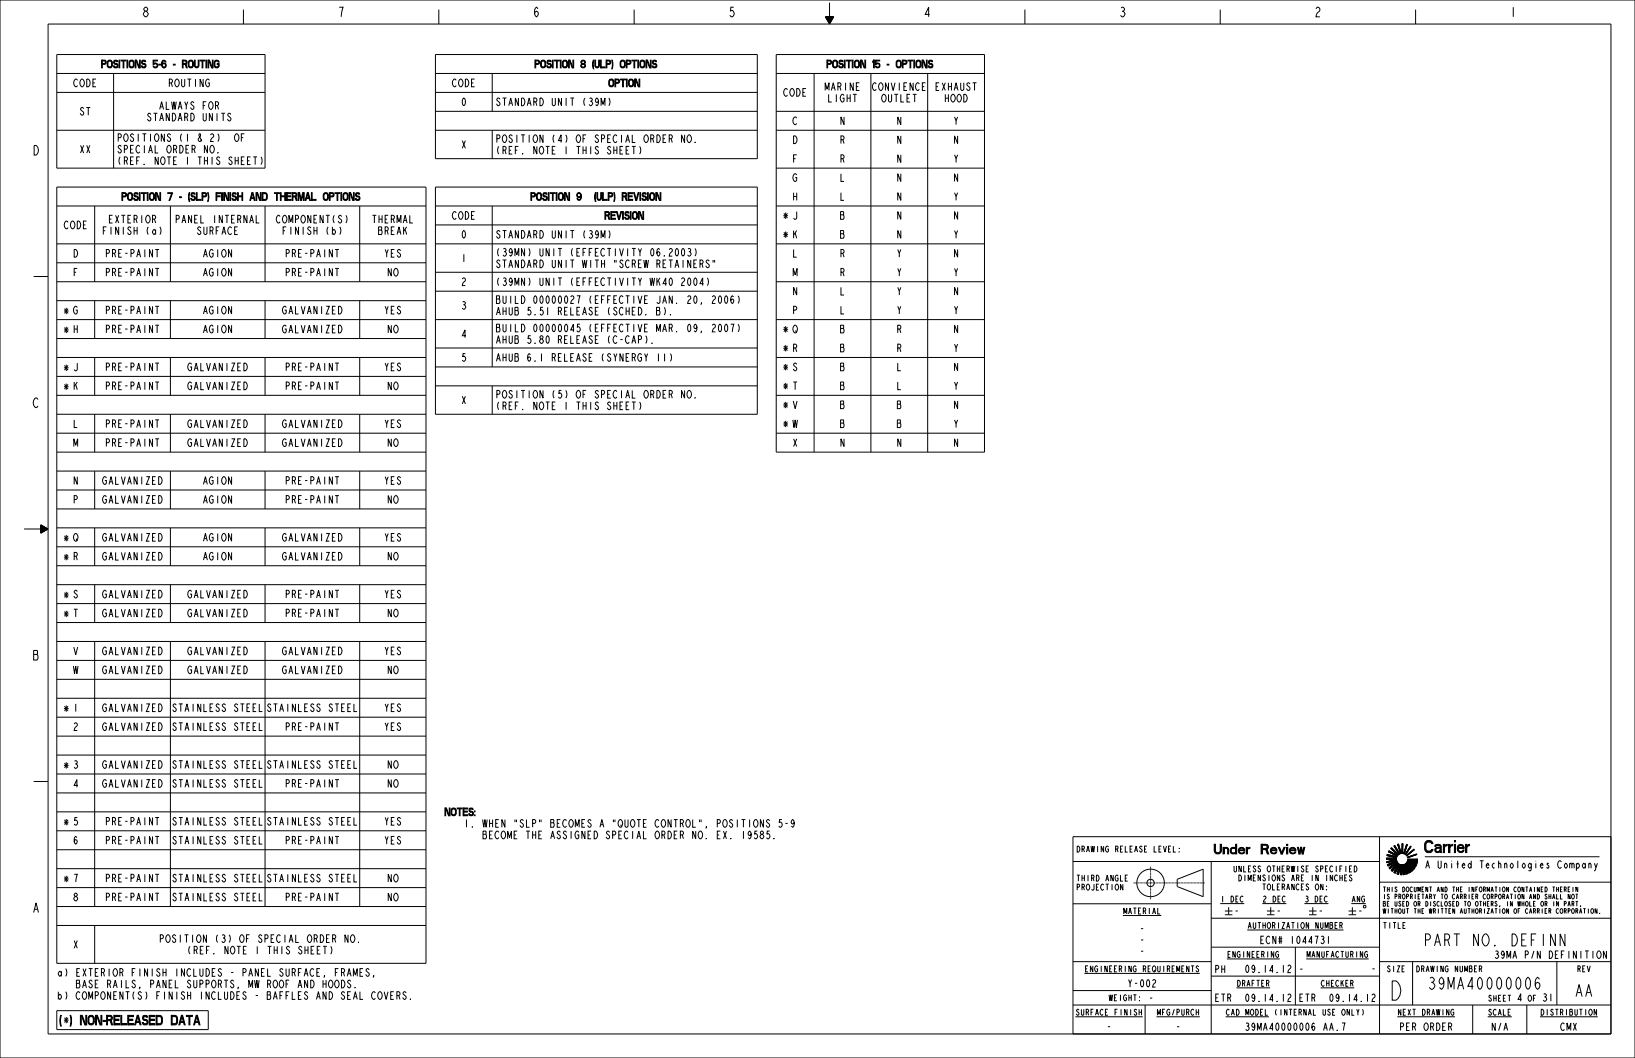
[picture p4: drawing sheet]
<svg xmlns="http://www.w3.org/2000/svg" width="864mm" height="559mm" viewBox="0 0 864 559" stroke-linecap="round" stroke-linejoin="round" font-family="sans-serif">
<defs><g id="words">
<text font-size="13.2" x="733" y="528">D</text>
<g font-size="8.3">
<text x="752" y="450">Carrier</text>
<text x="753" y="500">PART NO. DEFINN</text>
<text x="755" y="523">39MA40000006</text>
<text x="832" y="526">AA</text>
</g>
<g font-size="6.6">
<text x="75" y="9">8</text>
<text x="178" y="9">7</text>
<text x="281" y="9">6</text>
<text x="385" y="9">5</text>
<text x="488" y="9">4</text>
<text x="591" y="9">3</text>
<text x="694" y="9">2</text>
<text x="797" y="9">1</text>
<text x="17" y="82">D</text>
<text x="17" y="215">C</text>
<text x="17" y="349">B</text>
<text x="641" y="451">Under</text>
<text x="671" y="451">Review</text>
<text x="17" y="482">A</text>
</g>
<g font-size="6.5">
<text x="413" y="116">*</text>
<text x="413" y="126">*</text>
<text x="33" y="167">*</text>
<text x="33" y="177">*</text>
<text x="413" y="176">*</text>
<text x="413" y="186">*</text>
<text x="33" y="197">*</text>
<text x="413" y="196">*</text>
<text x="33" y="207">*</text>
<text x="413" y="206">*</text>
<text x="413" y="216">*</text>
<text x="413" y="226">*</text>
<text x="33" y="287">*</text>
<text x="33" y="297">*</text>
<text x="33" y="317">*</text>
<text x="33" y="327">*</text>
<text x="33" y="377">*</text>
<text x="33" y="407">*</text>
<text x="33" y="437">*</text>
<text x="33" y="467">*</text>
<text x="32" y="541">( ) NON-RELEASED DATA</text>
<text x="33" y="541">*</text>
</g>
<g font-size="5.3">
<text x="49" y="36">POSITIONS 5-6 - ROUTING</text>
<text x="277" y="36">POSITION 8 (ULP) OPTIONS</text>
<text x="432" y="36">POSITION 15 - OPTIONS</text>
<text x="39" y="46">CODE</text>
<text x="89" y="46">ROUTING</text>
<text x="239" y="46">CODE</text>
<text x="320" y="46">OPTION</text>
<text x="435" y="48">MARINE</text>
<text x="461" y="48">CONVIENCE</text>
<text x="494" y="48">EXHAUST</text>
<text x="414" y="51">CODE</text>
<text x="437" y="54">LIGHT</text>
<text x="465" y="54">OUTLET</text>
<text x="499" y="54">HOOD</text>
<text x="84" y="58">ALWAYS FOR</text>
<text x="243" y="56">0</text>
<text x="262" y="56">STANDARD UNIT (39M)</text>
<text x="42" y="61">ST</text>
<text x="78" y="64">STANDARD UNITS</text>
<text x="418" y="66">C</text>
<text x="443" y="66">N</text>
<text x="473" y="66">N</text>
<text x="503" y="66">Y</text>
<text x="62" y="75">POSITIONS (1</text>
<text x="104" y="75">&amp; 2)</text>
<text x="123" y="75">OF</text>
<text x="262" y="75">POSITION (4) OF SPECIAL ORDER NO.</text>
<text x="418" y="76">D</text>
<text x="443" y="76">R</text>
<text x="473" y="76">N</text>
<text x="503" y="76">N</text>
<text x="42" y="81">XX</text>
<text x="62" y="81">SPECIAL ORDER NO.</text>
<text x="243" y="78">X</text>
<text x="262" y="81">(REF. NOTE 1 THIS SHEET)</text>
<text x="62" y="87">(REF. NOTE 1 THIS SHEET)</text>
<text x="418" y="86">F</text>
<text x="443" y="86">R</text>
<text x="473" y="86">N</text>
<text x="503" y="86">Y</text>
<text x="418" y="96">G</text>
<text x="443" y="96">L</text>
<text x="473" y="96">N</text>
<text x="503" y="96">N</text>
<text x="56" y="106">POSITION 7 - (SLP) FINISH AND THERMAL OPTIONS</text>
<text x="274" y="106">POSITION 9</text>
<text x="312" y="106">(ULP) REVISION</text>
<text x="418" y="106">H</text>
<text x="443" y="106">L</text>
<text x="473" y="106">N</text>
<text x="503" y="106">Y</text>
<text x="57" y="118">EXTERIOR</text>
<text x="93" y="118">PANEL INTERNAL</text>
<text x="146" y="118">COMPONENT(S)</text>
<text x="196" y="118">THERMAL</text>
<text x="239" y="116">CODE</text>
<text x="317" y="116">REVISION</text>
<text x="418" y="116">J</text>
<text x="443" y="116">B</text>
<text x="473" y="116">N</text>
<text x="503" y="116">N</text>
<text x="34" y="121">CODE</text>
<text x="54" y="124">FINISH (a)</text>
<text x="104" y="124">SURFACE</text>
<text x="149" y="124">FINISH (b)</text>
<text x="200" y="124">BREAK</text>
<text x="243" y="126">0</text>
<text x="262" y="126">STANDARD UNIT (39M)</text>
<text x="418" y="126">K</text>
<text x="443" y="126">B</text>
<text x="473" y="126">N</text>
<text x="503" y="126">Y</text>
<text x="38" y="136">D</text>
<text x="56" y="136">PRE-PAINT</text>
<text x="107" y="136">AGION</text>
<text x="151" y="136">PRE-PAINT</text>
<text x="203" y="136">YES</text>
<text x="262" y="135">(39MN) UNIT (EFFECTIVITY 06.2003)</text>
<text x="418" y="136">L</text>
<text x="443" y="136">R</text>
<text x="473" y="136">Y</text>
<text x="503" y="136">N</text>
<text x="243" y="138">1</text>
<text x="262" y="141">STANDARD UNIT WITH &quot;SCREW RETAINERS&quot;</text>
<text x="38" y="146">F</text>
<text x="56" y="146">PRE-PAINT</text>
<text x="107" y="146">AGION</text>
<text x="151" y="146">PRE-PAINT</text>
<text x="204" y="146">NO</text>
<text x="418" y="146">M</text>
<text x="443" y="146">R</text>
<text x="473" y="146">Y</text>
<text x="503" y="146">Y</text>
<text x="243" y="151">2</text>
<text x="262" y="151">(39MN) UNIT (EFFECTIVITY WK40 2004)</text>
<text x="418" y="156">N</text>
<text x="443" y="156">L</text>
<text x="473" y="156">Y</text>
<text x="503" y="156">N</text>
<text x="262" y="160">BUILD 00000027 (EFFECTIVE JAN. 20, 2006)</text>
<text x="38" y="166">G</text>
<text x="56" y="166">PRE-PAINT</text>
<text x="107" y="166">AGION</text>
<text x="149" y="166">GALVANIZED</text>
<text x="203" y="166">YES</text>
<text x="243" y="163">3</text>
<text x="262" y="166">AHUB 5.51 RELEASE (SCHED. B).</text>
<text x="418" y="166">P</text>
<text x="443" y="166">L</text>
<text x="473" y="166">Y</text>
<text x="503" y="166">Y</text>
<text x="38" y="176">H</text>
<text x="56" y="176">PRE-PAINT</text>
<text x="107" y="176">AGION</text>
<text x="149" y="176">GALVANIZED</text>
<text x="204" y="176">NO</text>
<text x="243" y="178">4</text>
<text x="262" y="175">BUILD 00000045 (EFFECTIVE MAR. 09, 2007)</text>
<text x="418" y="176">Q</text>
<text x="443" y="176">B</text>
<text x="473" y="176">R</text>
<text x="503" y="176">N</text>
<text x="262" y="181">AHUB 5.80 RELEASE (C-CAP).</text>
<text x="418" y="186">R</text>
<text x="443" y="186">B</text>
<text x="473" y="186">R</text>
<text x="503" y="186">Y</text>
<text x="243" y="191">5</text>
<text x="262" y="191">AHUB 6.1 RELEASE (SYNERGY II)</text>
<text x="38" y="196">J</text>
<text x="56" y="196">PRE-PAINT</text>
<text x="99" y="196">GALVANIZED</text>
<text x="151" y="196">PRE-PAINT</text>
<text x="203" y="196">YES</text>
<text x="418" y="196">S</text>
<text x="443" y="196">B</text>
<text x="473" y="196">L</text>
<text x="503" y="196">N</text>
<text x="38" y="206">K</text>
<text x="56" y="206">PRE-PAINT</text>
<text x="99" y="206">GALVANIZED</text>
<text x="151" y="206">PRE-PAINT</text>
<text x="204" y="206">NO</text>
<text x="418" y="206">T</text>
<text x="443" y="206">B</text>
<text x="473" y="206">L</text>
<text x="503" y="206">Y</text>
<text x="243" y="213">X</text>
<text x="262" y="210">POSITION (5) OF SPECIAL ORDER NO.</text>
<text x="418" y="216">V</text>
<text x="443" y="216">B</text>
<text x="473" y="216">B</text>
<text x="503" y="216">N</text>
<text x="262" y="216">(REF. NOTE 1 THIS SHEET)</text>
<text x="38" y="226">L</text>
<text x="56" y="226">PRE-PAINT</text>
<text x="99" y="226">GALVANIZED</text>
<text x="149" y="226">GALVANIZED</text>
<text x="203" y="226">YES</text>
<text x="418" y="226">W</text>
<text x="443" y="226">B</text>
<text x="473" y="226">B</text>
<text x="503" y="226">Y</text>
<text x="38" y="236">M</text>
<text x="56" y="236">PRE-PAINT</text>
<text x="99" y="236">GALVANIZED</text>
<text x="149" y="236">GALVANIZED</text>
<text x="204" y="236">NO</text>
<text x="418" y="236">X</text>
<text x="443" y="236">N</text>
<text x="473" y="236">N</text>
<text x="503" y="236">N</text>
<text x="38" y="256">N</text>
<text x="54" y="256">GALVANIZED</text>
<text x="107" y="256">AGION</text>
<text x="151" y="256">PRE-PAINT</text>
<text x="203" y="256">YES</text>
<text x="38" y="266">P</text>
<text x="54" y="266">GALVANIZED</text>
<text x="107" y="266">AGION</text>
<text x="151" y="266">PRE-PAINT</text>
<text x="204" y="266">NO</text>
<text x="38" y="286">Q</text>
<text x="54" y="286">GALVANIZED</text>
<text x="107" y="286">AGION</text>
<text x="149" y="286">GALVANIZED</text>
<text x="203" y="286">YES</text>
<text x="38" y="296">R</text>
<text x="54" y="296">GALVANIZED</text>
<text x="107" y="296">AGION</text>
<text x="149" y="296">GALVANIZED</text>
<text x="204" y="296">NO</text>
<text x="38" y="316">S</text>
<text x="54" y="316">GALVANIZED</text>
<text x="99" y="316">GALVANIZED</text>
<text x="151" y="316">PRE-PAINT</text>
<text x="203" y="316">YES</text>
<text x="38" y="326">T</text>
<text x="54" y="326">GALVANIZED</text>
<text x="99" y="326">GALVANIZED</text>
<text x="151" y="326">PRE-PAINT</text>
<text x="204" y="326">NO</text>
<text x="38" y="346">V</text>
<text x="54" y="346">GALVANIZED</text>
<text x="99" y="346">GALVANIZED</text>
<text x="149" y="346">GALVANIZED</text>
<text x="203" y="346">YES</text>
<text x="38" y="356">W</text>
<text x="54" y="356">GALVANIZED</text>
<text x="99" y="356">GALVANIZED</text>
<text x="149" y="356">GALVANIZED</text>
<text x="204" y="356">NO</text>
<text x="38" y="376">1</text>
<text x="54" y="376">GALVANIZED</text>
<text x="91" y="376">STAINLESS STEEL</text>
<text x="141" y="376">STAINLESS STEEL</text>
<text x="203" y="376">YES</text>
<text x="38" y="386">2</text>
<text x="54" y="386">GALVANIZED</text>
<text x="91" y="386">STAINLESS STEEL</text>
<text x="151" y="386">PRE-PAINT</text>
<text x="203" y="386">YES</text>
<text x="38" y="406">3</text>
<text x="54" y="406">GALVANIZED</text>
<text x="91" y="406">STAINLESS STEEL</text>
<text x="141" y="406">STAINLESS STEEL</text>
<text x="204" y="406">NO</text>
<text x="38" y="416">4</text>
<text x="54" y="416">GALVANIZED</text>
<text x="91" y="416">STAINLESS STEEL</text>
<text x="151" y="416">PRE-PAINT</text>
<text x="204" y="416">NO</text>
<text x="235" y="431">NOTES:</text>
<text x="38" y="436">5</text>
<text x="56" y="436">PRE-PAINT</text>
<text x="91" y="436">STAINLESS STEEL</text>
<text x="141" y="436">STAINLESS STEEL</text>
<text x="203" y="436">YES</text>
<text x="245" y="437">1. WHEN &quot;SLP&quot; BECOMES A &quot;QUOTE CONTROL&quot;, POSITIONS 5-9</text>
<text x="254" y="443">BECOME THE ASSIGNED SPECIAL ORDER NO. EX. 19585.</text>
<text x="38" y="446">6</text>
<text x="56" y="446">PRE-PAINT</text>
<text x="91" y="446">STAINLESS STEEL</text>
<text x="151" y="446">PRE-PAINT</text>
<text x="203" y="446">YES</text>
<text x="38" y="466">7</text>
<text x="56" y="466">PRE-PAINT</text>
<text x="91" y="466">STAINLESS STEEL</text>
<text x="141" y="466">STAINLESS STEEL</text>
<text x="204" y="466">NO</text>
<text x="38" y="476">8</text>
<text x="56" y="476">PRE-PAINT</text>
<text x="91" y="476">STAINLESS STEEL</text>
<text x="151" y="476">PRE-PAINT</text>
<text x="204" y="476">NO</text>
<text x="85" y="498">POSITION (3) OF SPECIAL ORDER NO.</text>
<text x="38" y="501">X</text>
<text x="99" y="504">(REF. NOTE 1 THIS SHEET)</text>
<text x="30" y="516">a) EXTERIOR FINISH INCLUDES - PANEL SURFACE, FRAMES,</text>
<text x="40" y="522">BASE RAILS, PANEL SUPPORTS, MW ROOF AND HOODS.</text>
<text x="30" y="528">b) COMPONENT(S) FINISH INCLUDES - BAFFLES AND SEAL COVERS.</text>
</g>
<g font-size="5.2">
<text x="752" y="459">A United Technologies Company</text>
<text x="652" y="483">-</text>
<text x="674" y="483">-</text>
<text x="696" y="483">-</text>
<text x="717" y="483">-</text>
<text x="602" y="492">-</text>
<text x="602" y="498">-</text>
<text x="665" y="498">ECN# 1044731</text>
<text x="602" y="504">-</text>
<text x="790" y="506">39MA P/N DEFINITION</text>
<text x="641" y="514">PH</text>
<text x="658" y="514">09.14.12</text>
<text x="686" y="514">-</text>
<text x="724" y="514">-</text>
<text x="596" y="521">Y-002</text>
<text x="606" y="529">-</text>
<text x="641" y="529">ETR</text>
<text x="658" y="529">09.14.12</text>
<text x="686" y="529">ETR</text>
<text x="702" y="529">09.14.12</text>
<text x="801" y="529">4</text>
<text x="815" y="529">31</text>
<text x="584" y="544">-</text>
<text x="621" y="544">-</text>
<text x="658" y="544">39MA40000006</text>
<text x="699" y="544">AA.7</text>
<text x="739" y="544">PER ORDER</text>
<text x="788" y="544">N/A</text>
<text x="824" y="544">CMX</text>
</g>
<g font-size="4.1">
<text x="568" y="450">DRAWING RELEASE LEVEL:</text>
<text x="652" y="461">UNLESS OTHERWISE SPECIFIED</text>
<text x="568" y="465">THIRD ANGLE</text>
<text x="654" y="465">DIMENSIONS ARE IN INCHES</text>
<text x="568" y="470">PROJECTION</text>
<text x="667" y="470">TOLERANCES ON:</text>
<text x="645" y="476">1 DEC</text>
<text x="667" y="476">2 DEC</text>
<text x="689" y="476">3 DEC</text>
<text x="714" y="476">ANG</text>
<text x="593" y="483">MATERIAL</text>
<text x="659" y="490">AUTHORIZATION NUMBER</text>
<text x="730" y="490">TITLE</text>
<text x="648" y="506">ENGINEERING</text>
<text x="690" y="506">MANUFACTURING</text>
<text x="574" y="513">ENGINEERING REQUIREMENTS</text>
<text x="732" y="513">SIZE</text>
<text x="748" y="513">DRAWING NUMBER</text>
<text x="833" y="513">REV</text>
<text x="653" y="521">DRAFTER</text>
<text x="698" y="521">CHECKER</text>
<text x="586" y="529">WEIGHT:</text>
<text x="786" y="529">SHEET</text>
<text x="807" y="529">OF</text>
<text x="568" y="536">SURFACE FINISH</text>
<text x="611" y="536">MFG/PURCH</text>
<text x="648" y="536">CAD MODEL</text>
<text x="673" y="536">(INTERNAL USE ONLY)</text>
<text x="738" y="536">NEXT DRAWING</text>
<text x="786" y="536">SCALE</text>
<text x="814" y="536">DISTRIBUTION</text>
</g>
<g font-size="3.3">
<text x="730" y="471">THIS DOCUMENT AND THE INFORMATION CONTAINED THEREIN</text>
<text x="730" y="475">IS PROPRIETARY TO CARRIER CORPORATION AND SHALL NOT</text>
<text x="730" y="479">BE USED OR DISCLOSED TO OTHERS, IN WHOLE OR IN PART,</text>
<text x="730" y="482">WITHOUT THE WRITTEN AUTHORIZATION OF CARRIER CORPORATION.</text>
</g>
</g></defs>
<g fill="none" stroke="#000" stroke-width=".53">
<path d="M0 0h864v559h-864zM129 5v8M232 5v8M335 5v8M436 9h4l-2 4M436 9l2 4M436 9h4M436 9l2 3 2-3M436 9h4l-2 3-1-3M437 9h2l-1 3M437 9l1 2M437 10h2"/>
<path d="M438 10h1l-1 1M438 10v1M438 10h.1M438 1v12M439 10l-1 1-1-1M541 5v8M645 5v8M748 5v8M851 13v533h-826v-533h826M30 29h110v60h-110zM30 39h110M60 39v50"/>
<path d="M230 29h170v55h-170zM230 39h170M260 39v20M410 29h110v210h-110zM410 39h110M430 39v200M460 39v200M490 39v200M30 49h110M230 59h170M230 49h170M410 59h110"/>
<path d="M30 69h110M230 69h170M260 69v15M410 69h110M30 99h195v410h-195zM230 99h170v120h-170zM410 89h110M30 109h195M50 109v40M90 109v40M140 109v40M190 109v40"/>
<path d="M230 109h170M230 119h170M260 109v85M410 109h110M30 129h195M30 139h195M230 129h170M410 129h110M18 146h7M30 149h195M30 159h195M50 159v20"/>
<path d="M90 159v20M140 159v20M190 159v20M230 144h170M230 154h170M410 149h110M30 169h195M30 179h195M230 169h170M410 169h110M30 189h195M30 199h195"/>
<path d="M50 189v20M90 189v20M140 189v20M190 189v20M230 184h170M230 194h170M354 187l1 1-1 3M410 189h110M30 209h195M30 219h195M50 219v20M90 219v20"/>
<path d="M140 219v20M190 219v20M230 204h170M260 204v15M410 209h110M30 229h195M30 239h195M410 229h110M30 249h195M30 259h195M50 249v20M90 249v20"/>
<path d="M140 249v20M190 249v20M13 279h12M22 277l3 2-3 3zM22 277l3 2-3 2M22 278v3M22 278l3 1M22 278v3l3-2M22 278l2 1-2 2M22 278l2 1-2 1M22 279v1l2-1M22 279h1l-1 1"/>
<path d="M23 279v1v-1M23 279h.1M30 269h195M30 279h195M50 279v20M90 279v20M140 279v20M190 279v20M30 289h195M30 299h195M30 309h195M30 319h195"/>
<path d="M50 309v20M90 309v20M140 309v20M190 309v20M30 329h195M30 339h195M50 339v140M90 339v140M140 339v140M190 339v140M30 349h195M30 359h195"/>
<path d="M30 369h195M30 379h195M30 389h195M30 399h195M18 413h7M30 409h195M30 419h195M30 429h195M30 439h195M30 449h195M30 459h195M567 455h162"/>
<path d="M640 455v91M729 442v104M732 453h6l-6 1zM732 453h6v1h-6zM732 454l6-1v1zM732 455h5l-4 1zM732 455l6-1-1 1zM733 452l5 1zM733 451l5 2-5-1zM733 457l5-2zM733 457l5-2-5 2zM733 450l5 2z"/>
<path d="M734 449l4 3-5-2zM734 458l4-2zM734 458l4-2-4 3zM734 458l4-3v1zM735 448l4 3-1 1zM735 460l3-4-3 4zM735 448l4 3-4-3zM735 448l4 3-1 1-3-4zM736 447h1l2 4zM736 447l3 4zM738 454l-6 1 1 1 4-1-4 2 5-2-4 3v1l4-3-3 4 3-4-2 5h1l2-4-1 5h1l1-5v5h1v-4v4h1l-1-4 2 4 1-1-2-3 2 3h1l-2-3 3 2-2-3 3 2v-1l-2-1M738 454v1z"/>
<path d="M738 454a3 3 0 0 0 3 3 3 3 0 0 0 3-3h5v1h-3h3l-1 1h-2l2 1v1l-3-1M738 455v1zM738 456l-3 4zM738 456h1zM738 446h1l1 5zM738 446l2 5zM738 456l2 1zM738 456l1 1-3 4zM739 457h6h-1zM739 457l-2 4h-1zM739 457h6zM739 457h2z"/>
<path d="M739 457h1l-2 5zM739 457h5h-4zM740 457l3 1h-2zM740 457h4l-1 1zM740 457l-1 5h-1zM740 457l1 1-1 4zM741 458l1 4zM741 458h1zM741 458l1 4h-1zM741 458v4h-1zM741 446v5zM741 458h2z"/>
<path d="M741 457h4zM741 446v5M741 458h1l2 3zM741 458l3 3-1 1zM742 457v-1l3 1zM742 456h3M742 458h1l2 3zM742 458l3 3h-1zM742 456h4l-1 1zM743 452l4-3zM743 446l-1 5zM743 446l-2 5z"/>
<path d="M743 456l3-1h3zM743 456l6-1-3 1zM743 456h3h-4zM743 458l3 2zM743 458l1-1 2 3zM743 453l5-2zM743 455h3l-3 1zM743 455l6-1-3 1zM744 454h5l-6 1zM744 457h1l2 1zM744 457l3 1v1zM745 457h-6"/>
<path d="M745 457l1-1 2 1zM745 457h3v1zM745 447l-3 4zM746 456l3-1-1 1zM746 455l3-1v1zM753 453h92M851 442h-284v104M30 469h195M30 479h195M567 477h73M622 464l14-5v15l-14-6zM729 466h122"/>
<path d="M30 489h195M50 489v20M640 485h211M567 508h73M640 500h89M640 516h89M684 500v31M729 508h122M746 508v23M822 508v23M30 534h80v10h-80zM567 523h73"/>
<path d="M567 531h284M605 531v15M778 531v15M806 531v15"/>
<circle cx="608" cy="466" r="7"/>
<circle cx="608" cy="466" r="1.9"/>
</g>
<g fill="#000">
<path d="M732 453h6l-6 1zM732 455l6-1-1 1zM733 451l5 2-5-1zM733 457l5-2zM734 449l4 3-5-2zM734 458l4-3v1zM738 456l-3 4zM735 448l4 3-4-3zM736 447h1l2 4zM732 455h5l-4 1zM732 454l6-1v1zM738 454v1z"/>
<path d="M733 452l5 1zM733 457l5-2-5 2zM738 455v1zM733 450l5 2zM734 458l4-2zM734 458l4-2-4 3zM738 456h1zM735 448l4 3-1 1zM735 460l3-4-3 4zM738 446h1l1 5zM738 456l2 1zM736 447l3 4z"/>
<path d="M739 457h6h-1zM739 457l-2 4h-1zM740 457h4l-1 1zM740 457l-1 5h-1zM738 446l2 5zM741 458v4h-1zM739 457h2zM743 446l-2 5zM741 458l1 4zM741 458h1zM745 447l-3 4zM741 458h1l2 3z"/>
<path d="M741 458h2zM743 456h3h-4zM742 456h4l-1 1zM743 452l4-3zM743 455h3l-3 1zM743 456l6-1-3 1zM742 458h1l2 3zM740 457l3 1h-2zM743 446l-1 5zM743 453l5-2zM743 455l6-1-3 1zM744 454h5l-6 1z"/>
<path d="M743 458l1-1 2 3zM739 457h5h-4zM744 457h1l2 1zM745 457l1-1 2 1zM744 457l3 1v1zM745 457h3v1zM743 456l3-1h3zM746 456l3-1-1 1zM746 455l3-1v1zM738 456l1 1-3 4zM739 457h1l-2 5zM740 457l1 1-1 4z"/>
<path d="M741 458l1 4h-1zM741 458l3 3-1 1zM742 458l3 3h-1zM743 458l3 2z"/>
</g>
<path d="M608 458v17M599 466h37" fill="none" stroke="#000" stroke-width=".53" stroke-dasharray=".1 .1 .4 .1" stroke-linecap="butt"/>
<!-- layer: NOTES3D -->
<g fill="none" stroke="#000" stroke-width=".53">
<path d="M338 77v2v2M367 75h.1M138 83v2v2M305 102h1a.9 .9 0 0 0-1 1 .9 .9 0 0 0 1 1 .9 .9 0 0 0 1-1 1.2 1.2 0 0 1-1 1 1.2 1.2 0 0 1-2-1 1.2 1.2 0 0 1 1-1zM306 102l1 1v2l-1 1-1-1a1.2 1.2 0 0 0 1 0 1.2 1.2 0 0 0 1-2zM367 131l1 2-1 2M377 137v2M374 147v1v3M390 156v2v2M354 166h.1M390 171v2v2M338 212v2v2"/>
<path d="M367 210h.1M420 434l-1 1h-1v-2h1v1l1 2-1 1-1-1M409 443h.1M667 446h2a1.4 1.4 0 0 1 1 1 1.4 1.4 0 0 1-1 2h-2v-1h2v-1v-1h-2zM668 448h1l1 3h-1zM645 477h12M649 479v4M667 477h12M671 479v4M689 477h13M693 479v4M714 477h7"/>
<path d="M714 479v4M720 478l1 1v1l-1-1zM832 472h2M833 472v3M833 468v3l-1-3v3M835 479h.1M593 484h20M647 481h4M647 483h4M659 491h51M669 481h4M669 483h4"/>
<path d="M691 481h4M691 483h4M712 481h4M712 483h4M845 482h.1M197 516h.1M573 514h61M648 506h28M690 506h33M188 522h.1M217 528h.1M568 537h36"/>
<path d="M611 537h23M647 537h23M653 522h18M698 522h17M738 537h31M786 537h13M813 537h31"/>
</g>
<path d="M305 102h1a.9 .9 0 0 0-1 1 .9 .9 0 0 0 1 1 .9 .9 0 0 0 1-1 1.2 1.2 0 0 1-1 1 1.2 1.2 0 0 1-2-1 1.2 1.2 0 0 1 1-1zM306 102l1 1v2l-1 1-1-1a1.2 1.2 0 0 0 1 0 1.2 1.2 0 0 0 1-2zM667 446h2a1.4 1.4 0 0 1 1 1 1.4 1.4 0 0 1-1 2h-2v-1h2v-1v-1h-2zM668 448h1l1 3h-1z" fill="#000"/>
<use href="#words"/>
</svg>
